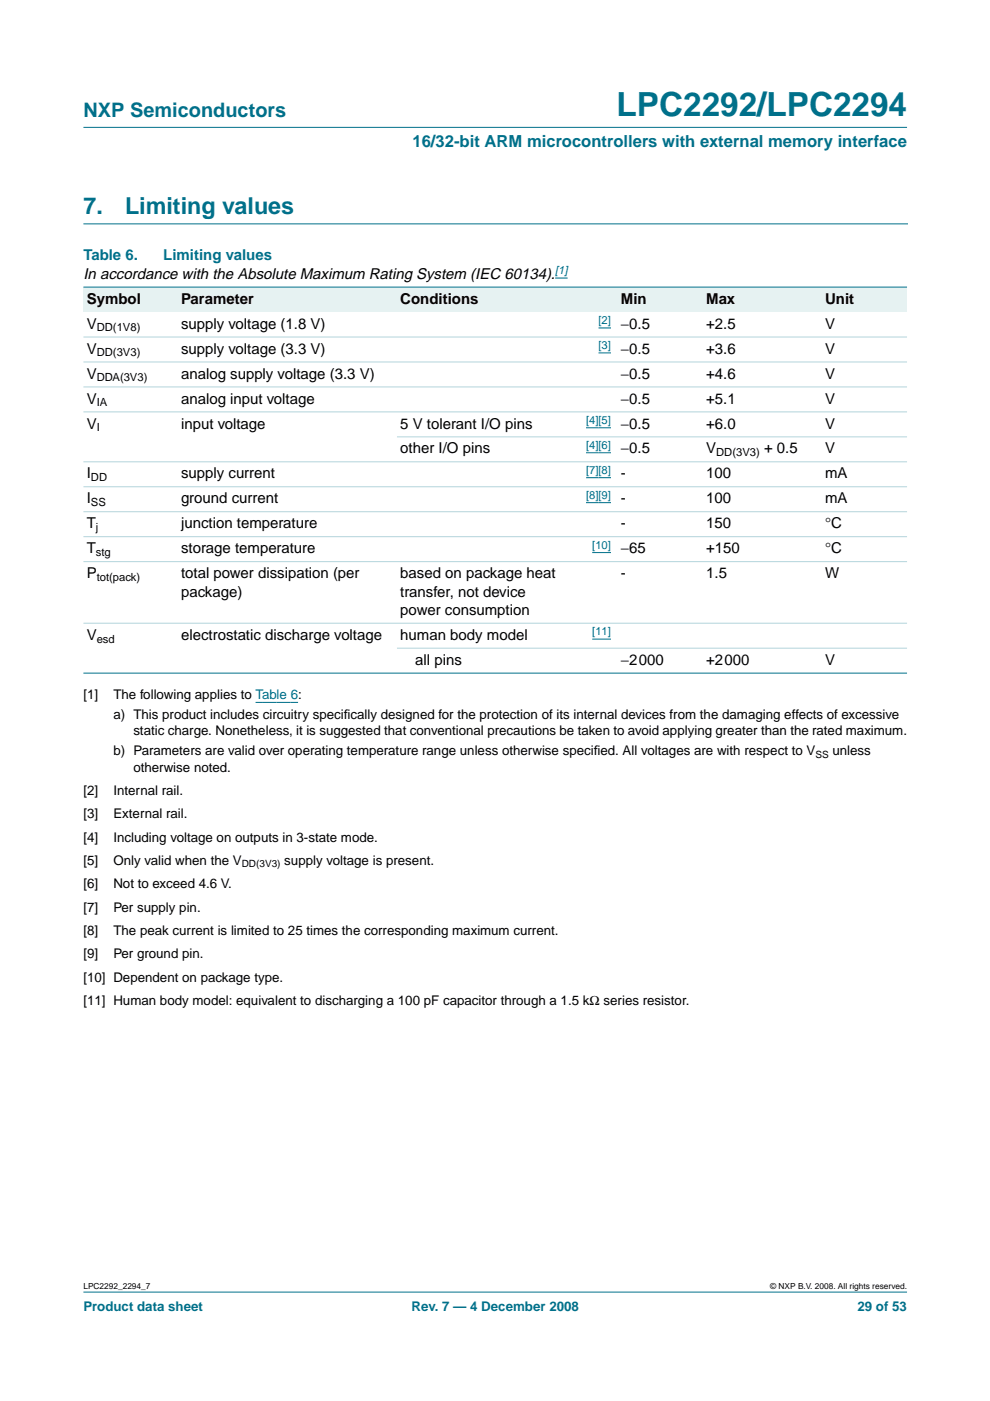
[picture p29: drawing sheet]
<svg xmlns="http://www.w3.org/2000/svg" width="210mm" height="297mm" viewBox="0 0 210 297" stroke-linecap="round" stroke-linejoin="round" font-family="sans-serif">
<defs><g id="words">
<text font-size="7.1" fill="#00708a" x="130.7" y="24.7">LPC2292/LPC2294</text>
<g font-size="4.9" fill="#00708a">
<text x="17.7" y="45.5">7.</text>
<text x="26.5" y="45.5">Limiting values</text>
</g>
<text font-size="4.2" fill="#00708a" x="17.7" y="24.9">NXP Semiconductors</text>
<text font-size="3.5" fill="#00708a" x="87.4" y="31.1">16/32-bit ARM microcontrollers with external memory interface</text>
<g font-size="3.2" fill="#00708a">
<text x="17.7" y="55.2">Table 6.</text>
<text x="34.6" y="55.2">Limiting values</text>
</g>
<g font-size="3.2">
<text x="17.7" y="59.1">In accordance with the Absolute Maximum Rating System (IEC 60134).</text>
<text x="18.4" y="64.4">Symbol</text>
<text x="38.4" y="64.4">Parameter</text>
<text x="84.9" y="64.4">Conditions</text>
<text x="131.7" y="64.4">Min</text>
<text x="149.7" y="64.4">Max</text>
<text x="175" y="64.4">Unit</text>
<text x="18.4" y="69.7">V</text>
<text x="38.4" y="69.7">supply voltage (1.8 V)</text>
<text x="131.7" y="69.7">−0.5</text>
<text x="149.7" y="69.7">+2.5</text>
<text x="175" y="69.7">V</text>
<text x="18.4" y="75">V</text>
<text x="38.4" y="75">supply voltage (3.3 V)</text>
<text x="131.7" y="75">−0.5</text>
<text x="149.7" y="75">+3.6</text>
<text x="175" y="75">V</text>
<text x="18.4" y="80.3">V</text>
<text x="38.4" y="80.3">analog supply voltage (3.3 V)</text>
<text x="131.7" y="80.3">−0.5</text>
<text x="149.7" y="80.3">+4.6</text>
<text x="175" y="80.3">V</text>
<text x="18.4" y="85.6">V</text>
<text x="38.4" y="85.6">analog input voltage</text>
<text x="131.7" y="85.6">−0.5</text>
<text x="149.7" y="85.6">+5.1</text>
<text x="175" y="85.6">V</text>
<text x="18.4" y="90.9">V</text>
<text x="38.4" y="90.9">input voltage</text>
<text x="84.9" y="90.9">5 V tolerant I/O pins</text>
<text x="131.7" y="90.9">−0.5</text>
<text x="149.7" y="90.9">+6.0</text>
<text x="175" y="90.9">V</text>
<text x="18.4" y="101.4">I</text>
<text x="38.4" y="101.4">supply current</text>
<text x="84.9" y="96.1">other I/O pins</text>
<text x="131.7" y="96.1">−0.5</text>
<text x="131.7" y="101.4">-</text>
<text x="149.7" y="101.4">100</text>
<text x="149.7" y="96.1">V</text>
<text x="162" y="96.1">+ 0.5</text>
<text x="175" y="101.4">mA</text>
<text x="175" y="96.1">V</text>
<text x="18.4" y="106.7">I</text>
<text x="38.4" y="106.7">ground current</text>
<text x="131.7" y="106.7">-</text>
<text x="149.7" y="106.7">100</text>
<text x="175" y="106.7">mA</text>
<text x="18.4" y="112">T</text>
<text x="38.4" y="112">junction temperature</text>
<text x="131.7" y="112">-</text>
<text x="149.7" y="112">150</text>
<text x="175" y="112">°C</text>
<text x="18.4" y="117.3">T</text>
<text x="38.4" y="117.3">storage temperature</text>
<text x="131.7" y="117.3">−65</text>
<text x="149.7" y="117.3">+150</text>
<text x="175" y="117.3">°C</text>
<text x="18.4" y="122.6">P</text>
<text x="38.4" y="122.6">total power dissipation (per</text>
<text x="84.9" y="122.6">based on package heat</text>
<text x="131.7" y="122.6">-</text>
<text x="149.7" y="122.6">1.5</text>
<text x="175" y="122.6">W</text>
<text x="38.4" y="126.5">package)</text>
<text x="84.9" y="126.5">transfer, not device</text>
<text x="84.9" y="130.4">power consumption</text>
<text x="18.4" y="135.7">V</text>
<text x="38.4" y="135.7">electrostatic discharge voltage</text>
<text x="84.9" y="135.7">human body model</text>
<text x="88" y="141">all pins</text>
<text x="131.7" y="141">−2000</text>
<text x="149.7" y="141">+2000</text>
<text x="175" y="141">V</text>
</g>
<g font-size="2.8">
<text x="17.7" y="148.1">[1]</text>
<text x="24" y="148.1">The following applies to Table 6:</text>
<text x="24" y="152.4">a) This product includes circuitry specif</text>
<text x="28.3" y="155.9">static charge. Nonetheless, it is suggested that conventional precautions be taken to avoid applying greater than the rated maximum.</text>
<text x="72.9" y="152.4">ically designed for the protection of its internal devices from the damaging effects of excessive</text>
<text x="24" y="160.1">b) Parameters are valid over operating temperature range unless otherwise specif</text>
<text x="125.9" y="160.1">ied. All voltages are with respect to V</text>
<text x="176.5" y="160.1">unless</text>
<text x="28.3" y="163.7">otherwise noted.</text>
<text x="17.7" y="168.6">[2]</text>
<text x="17.7" y="173.5">[3]</text>
<text x="24" y="168.6">Internal rail.</text>
<text x="24" y="173.5">External rail.</text>
<text x="17.7" y="178.5">[4]</text>
<text x="24" y="178.5">Including voltage on outputs in 3-state mode.</text>
<text x="17.7" y="183.4">[5]</text>
<text x="24" y="183.4">Only valid when the V</text>
<text x="60.3" y="183.4">supply voltage is present.</text>
<text x="17.7" y="188.3">[6]</text>
<text x="24" y="188.3">Not to exceed 4.6 V.</text>
<text x="17.7" y="193.3">[7]</text>
<text x="24" y="193.3">Per supply pin.</text>
<text x="17.7" y="198.2">[8]</text>
<text x="17.7" y="203.2">[9]</text>
<text x="24" y="198.2">The peak current is limited to 25 times the corresponding maximum current.</text>
<text x="24" y="203.2">Per ground pin.</text>
<text x="17.7" y="208.1">[10] Dependent on package type.</text>
<text x="17.7" y="213">[11] Human body model: equivalent to discharging a 100 pF capacitor through a 1.5 kΩ series resistor.</text>
</g>
<g font-size="2.8" fill="#00708a">
<text x="17.7" y="278">Product data sheet</text>
<text x="87.3" y="278">Rev. 7 — 4 December 2008</text>
<text x="181.8" y="278">29 of 53</text>
</g>
<g font-size="2.4" fill="#00f">
<text x="117.7" y="58.2">[1]</text>
<text x="126.9" y="68.7">[2]</text>
<text x="126.9" y="74">[3]</text>
<text x="124.3" y="89.9">[4][5]</text>
<text x="124.3" y="95.2">[4][6]</text>
<text x="124.3" y="100.5">[7][8]</text>
<text x="124.3" y="105.8">[8][9]</text>
<text x="125.6" y="116.4">[10]</text>
<text x="125.6" y="134.7">[11]</text>
</g>
<g font-size="2.4">
<text x="20.5" y="70.3">DD(1V8)</text>
<text x="20.5" y="75.6">DD(3V3)</text>
<text x="20.5" y="80.8">DDA(3V3)</text>
<text x="20.5" y="86.1">IA</text>
<text x="20.5" y="91.4">I</text>
<text x="151.8" y="96.7">DD(3V3)</text>
<text x="19.3" y="102">DD</text>
<text x="19.3" y="107.3">SS</text>
<text x="20.3" y="112.6">j</text>
<text x="20.3" y="117.9">stg</text>
<text x="20.5" y="123.2">tot(pack)</text>
<text x="20.5" y="136.2">esd</text>
</g>
<g font-size="2.1">
<text x="172.9" y="160.6">SS</text>
<text x="51.3" y="183.9">DD(3V3)</text>
</g>
<g font-size="1.8">
<text x="17.7" y="273.4">LPC2292_2294_7</text>
<text x="163.3" y="273.4">© NXP B.V. 2008. All rights reserved.</text>
</g>
</g></defs>
<g fill="#00708a" stroke="#00708a" stroke-width=".21">
<path d="M17.7 273.9h174.6z"/>
<path d="M17.7 27h174.6z"/>
</g>
<path d="M17.7 47.5h174.7" fill="none" stroke="#00708a" stroke-width=".21"/>
<path d="M117.7 58.9h2.7M54.2 148.9h9" fill="none" stroke="#00f" stroke-width=".21"/>
<g fill="#e6f2f2">
<path d="M17.7 60.9h20v5.3h-20z" fill-rule="evenodd"/>
<path d="M37.7 60.9h46.5v5.3h-46.5z" fill-rule="evenodd"/>
<path d="M84.2 60.9h36v5.3h-36z" fill-rule="evenodd"/>
<path d="M120.2 60.9h10.8v5.3h-10.8z" fill-rule="evenodd"/>
<path d="M131 60.9h18v5.3h-18z" fill-rule="evenodd"/>
<path d="M149 60.9h25.2v5.3h-25.2z" fill-rule="evenodd"/>
<path d="M174.2 60.9h18.1v5.3h-18.1z" fill-rule="evenodd"/>
</g>
<path d="M126.9 69.5h2.6M126.9 74.8h2.6M124.3 90.7h5.2M124.3 96h5.2M124.3 101.3h5.2M124.3 106.6h5.2M125.6 117.2h3.9M125.6 135.5h3.9" fill="none" stroke="#00f" stroke-width=".21"/>
<g fill="#00708a" stroke="#00708a" stroke-width=".21">
<path d="M17.7 60.9h174.6z"/>
<path d="M17.7 142.7h174.6z"/>
</g>
<g fill="#b3d4db" stroke="#b3d4db" stroke-width=".21">
<path d="M17.7 71.5h174.6z"/>
<path d="M17.7 76.7h174.6z"/>
<path d="M17.7 82h174.6z"/>
<path d="M17.7 87.3h174.6z"/>
<path d="M84.2 92.6h108.1z"/>
<path d="M17.7 97.9h174.6z"/>
<path d="M17.7 103.2h174.6z"/>
<path d="M17.7 108.5h174.6z"/>
<path d="M17.7 113.8h174.6z"/>
<path d="M17.7 119.1h174.6z"/>
<path d="M17.7 132.1h174.6z"/>
<path d="M84.2 137.4h108.1z"/>
</g>
<use href="#words"/>
</svg>
